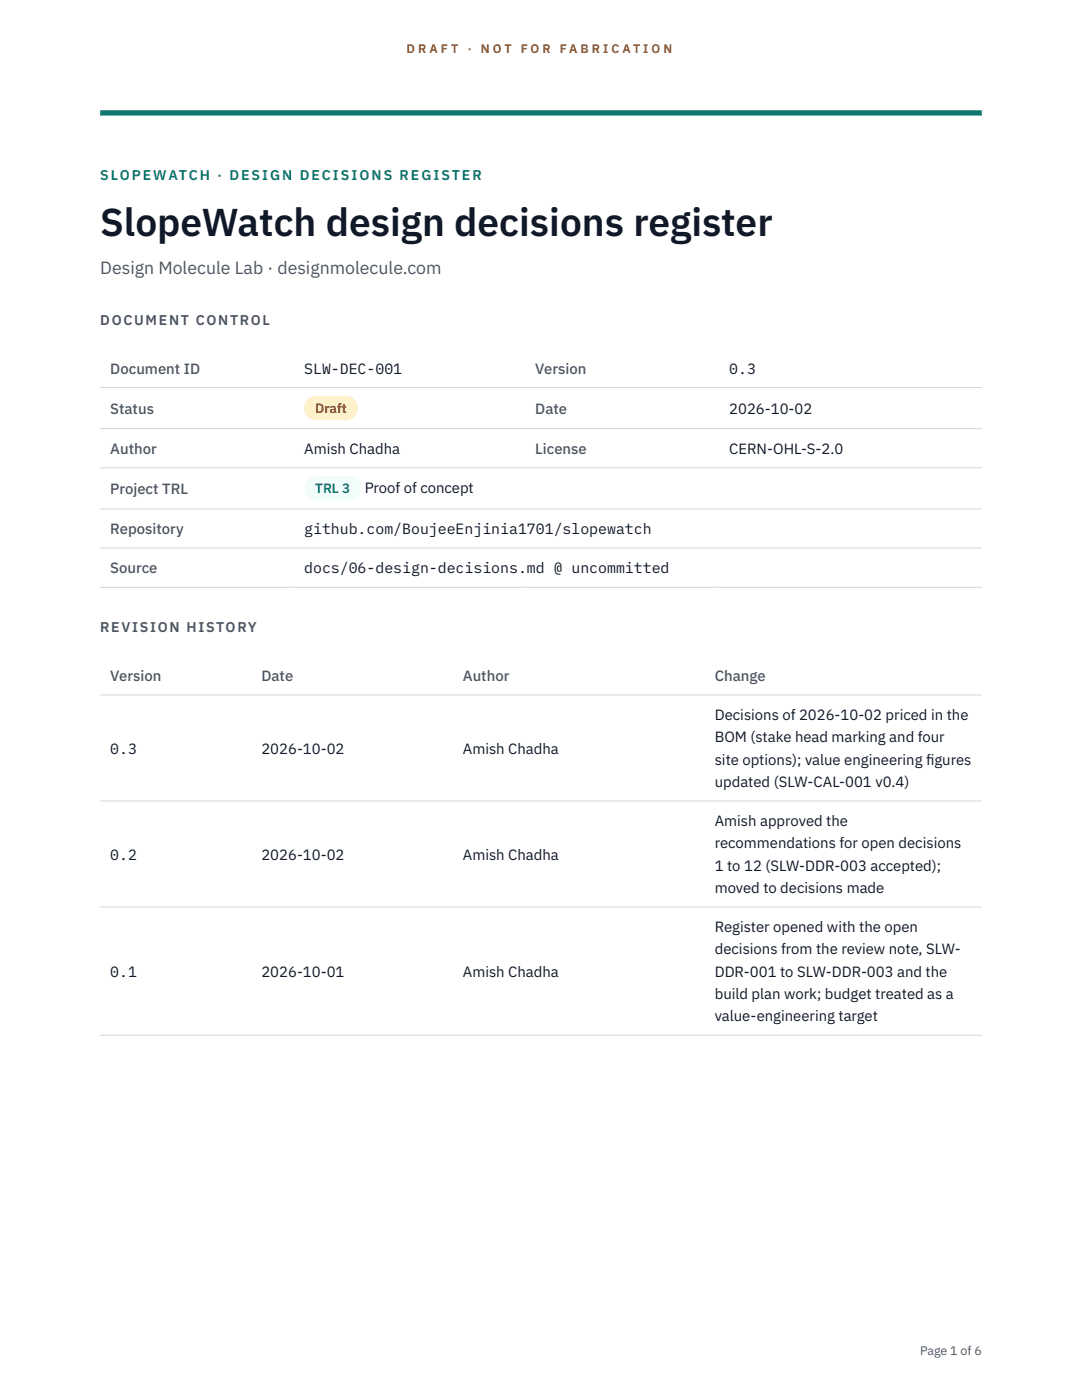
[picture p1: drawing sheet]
<svg xmlns="http://www.w3.org/2000/svg" width="216mm" height="279mm" viewBox="0 0 216 279" stroke-linecap="round" stroke-linejoin="round" font-family="sans-serif">
<defs><g id="words">
<text font-size="7.8" fill="#111827" x="20" y="47.1">SlopeWatch design decisions register</text>
<text font-size="3.5" fill="#4b5563" x="20" y="54.6">Design Molecule Lab · designmolecule.com</text>
<g font-size="3" fill="#4b5563">
<text x="22" y="74.5">Document ID</text>
<text x="106.8" y="74.5">Version</text>
<text x="22" y="82.6">Status</text>
<text x="106.8" y="82.6">Date</text>
<text x="22" y="90.6">Author</text>
<text x="106.8" y="90.6">License</text>
<text x="22" y="98.6">Project TRL</text>
<text x="22" y="106.6">Repository</text>
<text x="22" y="114.4">Source</text>
<text x="22" y="135.9">Version</text>
<text x="52.2" y="135.9">Date</text>
<text x="92.4" y="135.9">Author</text>
<text x="142.6" y="135.9">Change</text>
</g>
<g font-size="3" fill="#111827">
<text x="60.7" y="74.5">SLW-DEC-001</text>
<text x="145.5" y="74.5">0.3</text>
<text x="145.5" y="82.6">2026-10-02</text>
<text x="60.7" y="90.6">Amish Chadha</text>
<text x="145.5" y="90.6">CERN-OHL-S-2.0</text>
<text x="72.8" y="98.5">Proof of concept</text>
<text x="60.7" y="106.6">github.com/BoujeeEnjinia1701/slopewatch</text>
<text x="60.7" y="114.4">docs/06-design-decisions.md @ uncommitted</text>
<text x="142.6" y="143.7">Decisions of 2026-10-02 priced in the</text>
<text x="142.6" y="148.2">BOM (stake head marking and four</text>
<text x="22" y="150.4">0.3</text>
<text x="52.2" y="150.4">2026-10-02</text>
<text x="92.4" y="150.4">Amish Chadha</text>
<text x="142.6" y="152.6">site options); value engineering f</text>
<text x="184.8" y="152.6">igures</text>
<text x="142.6" y="157.1">updated (SLW-CAL-001 v0.4)</text>
<text x="142.6" y="164.9">Amish approved the</text>
<text x="22" y="171.5">0.2</text>
<text x="52.2" y="171.5">2026-10-02</text>
<text x="92.4" y="171.5">Amish Chadha</text>
<text x="142.6" y="169.3">recommendations for open decisions</text>
<text x="142.6" y="173.8">1 to 12 (SLW-DDR-003 accepted);</text>
<text x="142.6" y="178.2">moved to decisions made</text>
<text x="142.6" y="186">Register opened with the open</text>
<text x="142.6" y="190.5">decisions from the review note, SLW-</text>
<text x="22" y="194.9">0.1</text>
<text x="52.2" y="194.9">2026-10-01</text>
<text x="92.4" y="194.9">Amish Chadha</text>
<text x="142.6" y="194.9">DDR-001 to SLW-DDR-003 and the</text>
<text x="142.6" y="199.4">build plan work; budget treated as a</text>
<text x="142.6" y="203.8">value-engineering target</text>
</g>
<text font-size="2.8" fill="#0f766e" x="20" y="36">SLOPEWATCH · DESIGN DECISIONS REGISTER</text>
<g font-size="2.8" fill="#4b5563">
<text x="20" y="64.8">DOCUMENT CONTROL</text>
<text x="20" y="126.2">REVISION HISTORY</text>
</g>
<text font-size="2.7" fill="#92400e" x="62.9" y="82.5">Draft</text>
<text font-size="2.7" fill="#0f766e" x="62.9" y="98.5">TRL 3</text>
<g font-size="2.5" fill="#b45309">
<text x="81.1" y="10.5">D R A F T</text>
<text x="93.3" y="10.5">·</text>
<text x="95.9" y="10.5">N O T</text>
<text x="103.9" y="10.5">F O R</text>
<text x="111.7" y="10.5">F A B R I C A T I O N</text>
</g>
<text font-size="2.5" fill="#4b5563" x="183.6" y="270.3">Page 1 of 6</text>
</g></defs>
<path d="M20 23.1h175.9zM20 22h175.9v1.1h-175.9z" fill-rule="evenodd" fill="#0f766e"/>
<path d="M20 77.3h175.9M20 85.5h175.9M20 93.4h175.9M20 101.6h175.9M20 109.4h175.9M20 117.2h175.9M20 138.7h175.9M20 159.9h175.9M20 181h175.9M20 206.6h175.9" fill="none" stroke="#d1d5db" stroke-width=".2"/>
<path d="M60.7 79h10.7v4.9h-10.7z" fill="#fef3c7"/>
<path d="M60.7 95.1h11.4v4.8h-11.4z" fill="#f0fdfa"/>
<use href="#words"/>
</svg>
